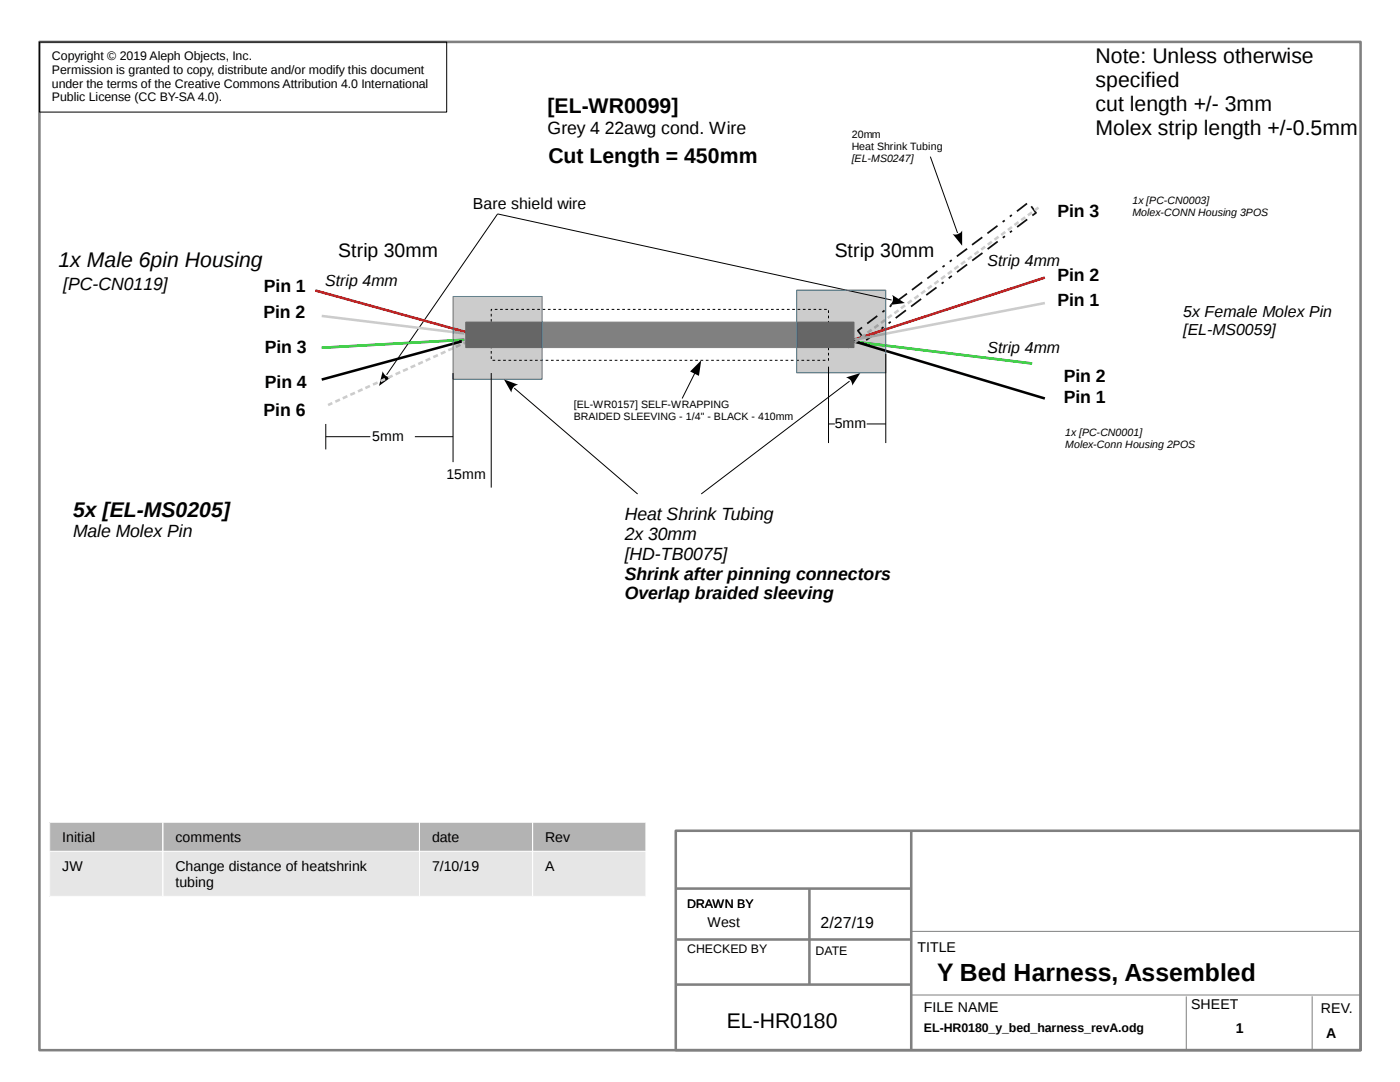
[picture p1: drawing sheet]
<svg xmlns="http://www.w3.org/2000/svg" width="279mm" height="216mm" viewBox="0 0 279 216" stroke-linecap="round" stroke-linejoin="round" font-family="sans-serif">
<defs><g id="words">
<text font-size="4.9" x="187" y="195.8">Y Bed Harness, Assembled</text>
<g font-size="4.2">
<text x="218.7" y="12.7">Note: Unless otherwise</text>
<text x="218.7" y="17.4">specified</text>
<text x="109.3" y="22.6">[EL-WR0099]</text>
<text x="218.7" y="22.2">cut length +/- 3mm</text>
<text x="218.7" y="26.9">Molex strip length +/-0.5mm</text>
<text x="109.4" y="32.5">Cut Length = 450mm</text>
<text x="11.7" y="53.2">1x Male 6pin Housing</text>
<text x="14.6" y="103.1">5x [EL-MS0205]</text>
<text x="145" y="205">EL-HR0180</text>
</g>
<g font-size="3.9">
<text x="67.5" y="51.2">Strip 30mm</text>
<text x="166.6" y="51.2">Strip 30mm</text>
</g>
<g font-size="3.5">
<text x="109.3" y="26.7">Grey 4 22awg cond. Wire</text>
<text x="211" y="43.3">Pin 3</text>
<text x="12.6" y="57.9">[PC-CN0119]</text>
<text x="52.6" y="58.2">Pin 1</text>
<text x="211" y="56">Pin 2</text>
<text x="52.6" y="63.4">Pin 2</text>
<text x="211" y="61.1">Pin 1</text>
<text x="52.8" y="70.3">Pin 3</text>
<text x="52.8" y="77.4">Pin 4</text>
<text x="212.3" y="76.3">Pin 2</text>
<text x="52.6" y="83">Pin 6</text>
<text x="212.3" y="80.4">Pin 1</text>
<text x="14.6" y="107.2">Male Molex Pin</text>
<text x="124.7" y="103.8">Heat Shrink Tubing</text>
<text x="124.7" y="107.7">2x 30mm</text>
<text x="124.7" y="111.7">[HD-TB0075]</text>
<text x="124.7" y="115.6">Shrink after pinning connectors</text>
<text x="124.7" y="119.6">Overlap braided sleeving</text>
</g>
<g font-size="3.2">
<text x="94.4" y="41.7">Bare shield wire</text>
<text x="197.1" y="53.2">Strip 4mm</text>
<text x="64.9" y="57">Strip 4mm</text>
<text x="236.1" y="63.3">5x Female Molex Pin</text>
<text x="197.1" y="70.4">Strip 4mm</text>
<text x="236.1" y="66.9">[EL-MS0059]</text>
<text x="163.8" y="185.2">2/27/19</text>
</g>
<g font-size="2.8">
<text x="74.3" y="87.9">5mm</text>
<text x="166.6" y="85.4">5mm</text>
<text x="89.1" y="95.6">15mm</text>
<text x="12.4" y="168">Initial</text>
<text x="35" y="168">comments</text>
<text x="86.2" y="168">date</text>
<text x="108.8" y="168">Rev</text>
<text x="12.4" y="173.7">JW</text>
<text x="35" y="173.7">Change distance of heatshrink</text>
<text x="86.2" y="173.7">7/10/19</text>
<text x="108.8" y="173.7">A</text>
<text x="35" y="176.9">tubing</text>
<text x="141.2" y="185">West</text>
<text x="183.1" y="189.9">TITLE</text>
<text x="184.4" y="201.9">FILE NAME</text>
<text x="237.7" y="201.4">SHEET</text>
<text x="263.6" y="202.2">REV.</text>
<text x="246.6" y="206.2">1</text>
<text x="264.7" y="207.2">A</text>
</g>
<g font-size="2.5">
<text x="10.4" y="12">Copyright © 2019 Aleph Objects, Inc.</text>
<text x="10.4" y="14.7">Permission is granted to copy, distribute and/or modify this document</text>
<text x="10.4" y="17.5">under the terms of the Creative Commons Attribution 4.0 International</text>
<text x="10.4" y="20.2">Public License (CC BY-SA 4.0).</text>
<text x="137.1" y="181.2">DRAWN BY</text>
<text x="137.1" y="190.2">CHECKED BY</text>
<text x="162.8" y="190.6">DATE</text>
<text x="184.4" y="206">EL-HR0180_y_bed_harness_revA.odg</text>
</g>
<g font-size="2.1">
<text x="170" y="27.6">20mm</text>
<text x="170" y="30">Heat Shrink Tubing</text>
<text x="170" y="32.3">[EL-MS0247]</text>
<text x="226" y="40.7">1x [PC-CN0003]</text>
<text x="226" y="43.1">Molex-CONN Housing 3POS</text>
<text x="114.5" y="81.4">[EL-WR0157] SELF-WRAPPING</text>
<text x="114.5" y="83.8">BRAIDED SLEEVING - 1/4&quot; - BLACK - 410mm</text>
<text x="212.6" y="87">1x [PC-CN0001]</text>
<text x="212.6" y="89.4">Molex-Conn Housing 2POS</text>
</g>
</g></defs>
<g fill="none" stroke="#111" stroke-width=".35">
<path d="M181 58.6l-2 1.5M183.8 59.7l-2 1.5M184 56.3l-2 1.6M186.9 57.4l-2 1.5M187.1 54l-2 1.6M188.3 56.3l-.4 .3M188.5 53l-.4 .3M189.9 51.9l-.4 .3M190 55.1l-.7 .4M193 52.8l-2 1.5M193 49.6l-2 1.6M196 47.3l-2 1.6"/>
<path d="M196.1 50.5l-2.1 1.5M199.1 45l-2 1.6M199.1 48.2l-2 1.5M200.5 44l-.4 .3M200.6 47.1l-.5 .3M201.9 42.9l-.4 .3M202 46.1l-.5 .3M205 40.6l-2 1.6M205 43.8l-2 1.5M205.8 41.2l1 1.3-.8 .5M172 65.3l-.8 .7 .9 1.1M174.9 66.4l-2 1.5"/>
<path d="M175.1 63l-2 1.6M176.3 65.3l-.4 .3M176.5 61.9l-.4 .4M177.8 64.2l-.5 .3M177.9 60.9l-.3 .3M180.8 61.9l-2 1.6"/>
</g>
<path d="M98 61.7h67.3v10.2h-67.3z" fill-rule="evenodd" fill="#fff"/>
<path d="M98 61.7h67.3v10.2h-67.3z" fill="none" stroke="#000" stroke-width=".2" stroke-dasharray=".5 .5" stroke-linecap="butt"/>
<path d="M7.9 8.4h263.6v201.1h-263.6zM134.9 165.8h136.6v43.7h-136.6zM134.9 177.3h47M161.5 177.3v19.1M181.9 165.8v43.7M134.9 187.5h47M134.9 196.5h47" fill="none" stroke="#808080" stroke-width=".51"/>
<path d="M181.9 185.8h89.6M181.9 198.5h89.6M236.7 198.8v10.7M261.9 198.8v10.7" fill="none" stroke="#808080" stroke-width=".2"/>
<path d="M7.9 8.4h81.2v14h-81.2zM99.3 42.7l-22.1 32.1" fill="none" stroke="#000" stroke-width=".2"/>
<path d="M76.4 74.1a1.53 1.53 0 0 0 1.7 1.1l-2.5 1.8z" fill-rule="evenodd" fill="#000"/>
<path d="M62.9 58l31 8.5M208.5 55.4l-38.2 12.4" fill="none" stroke="#f00" stroke-width=".51"/>
<g fill="none" stroke="#ccc" stroke-width=".51">
<path d="M182 59.9l-.8 .6M183.3 59l-.8 .6M184.6 58l-.8 .6M185.9 57l-.8 .6M187.3 56.1l-.8 .6M188.6 55.1l-.8 .6M190 54.1l-.8 .6M191.3 53.1l-.8 .6M192.6 52.1l-.8 .6M194 51.2l-.9 .6M195.3 50.2l-.8 .6M196.6 49.2l-.8 .6"/>
<path d="M197.9 48.2l-.8 .6M199.3 47.2l-.8 .6M200.6 46.3l-.8 .6M202 45.3l-.8 .6M203.3 44.3l-.8 .6M204.6 43.4l-.8 .5M206 42.4l-.9 .6M207.3 41.4l-.8 .6M64.2 63l28.5 3.5M67.8 79.7l-.9 .5M69.3 79.1l-.9 .4M70.8 78.4l-.9 .4"/>
<path d="M72.4 77.7l-1 .4M73.8 77l-.9 .4M75.4 76.3l-1 .4M76.8 75.6l-.8 .5M78.4 75l-1 .4M79.9 74.3l-.9 .4M81.4 73.6l-1 .4M82.9 72.9l-.9 .4M84.4 72.2l-.9 .4M85.9 71.5l-1 .5M87.4 70.9l-.9 .4M88.9 70.2l-.9 .4"/>
<path d="M90.4 69.5l-.9 .4M91.9 68.8l-.9 .4M93.4 68.1l-.9 .4M170 68.8l-.8 .6M171.3 67.8l-.8 .6M172.6 66.8l-.8 .6M174 65.8l-.9 .6M175.3 64.8l-.8 .6M176.6 63.9l-.8 .6M178 62.9l-.8 .6M179.3 61.9l-.8 .6M180.6 60.9l-.8 .6"/>
<path d="M208.5 60.5l-38.2 7.3M66.3 80.4l-.8 .4"/>
</g>
<path d="M92.7 67.8l-28.5 1.6M169.6 68.1l36.4 4.4" fill="none" stroke="#0c0" stroke-width=".51"/>
<path d="M92.1 68.1l-27.9 7.6M169.5 67.8l39 11.7" fill="none" stroke="#000" stroke-width=".51"/>
<path d="M93 64.3h77.4v5.1h-77.4z" fill-rule="evenodd" fill="#808080"/>
<path d="M93 64.3h77.4v5.1h-77.4z" fill="none" stroke="#808080" stroke-width=".2"/>
<path d="M185.7 31.3l5.4 15.2M99.3 42.7l78.6 17.2M90.4 74.4v17.8M102.6 77.4l24.6 21.2M138.7 74.4l-2.6 5.1M165.3 73.2v15.2M169.5 76.1l-29.6 22.5M176.8 70.6v17.8M65 84.6v5.1M65 87.1h8.9M82.8 87.1h7.6M165.3 84.6h1.3" fill="none" stroke="#000" stroke-width=".2"/>
<g fill="#000">
<path d="M137.7 74.1l2.2-2.2-.4 3.1z"/>
<path d="M190.1 46.7a1.48 1.48 0 0 0 1.9-.7v3z" fill-rule="evenodd"/>
<path d="M90.4 59.2h17.8v16.5h-17.8z" fill-rule="evenodd"/>
<path d="M100.6 75.7l2.8 1.1a1.59 1.59 0 0 0-1.3 1.5z" fill-rule="evenodd"/>
<path d="M159 57.9h17.8v16.5h-17.8z" fill-rule="evenodd"/>
<path d="M168.8 75.3l2.9-.9-1.6 2.5a1.53 1.53 0 0 0-1.3-1.6z" fill-rule="evenodd"/>
<path d="M178 58.8l2.6 1.7-3 .4a1.59 1.59 0 0 0 .4-2.1z" fill-rule="evenodd"/>
</g>
<path d="M90.4 59.2h17.8v16.5h-17.8zM159 57.9h17.8v16.5h-17.8z" fill="none" stroke="#3465af" stroke-width=".2"/>
<g fill="#b3b3b3">
<path d="M9.9 164.1h22.6v5.8h-22.6z" fill-rule="evenodd"/>
<path d="M32.5 164.1h51.2v5.8h-51.2z" fill-rule="evenodd"/>
<path d="M83.7 164.1h22.6v5.8h-22.6z" fill-rule="evenodd"/>
<path d="M106.3 164.1h22.6v5.8h-22.6z" fill-rule="evenodd"/>
</g>
<g fill="#e6e6e6">
<path d="M9.9 169.9h22.6v9h-22.6z" fill-rule="evenodd"/>
<path d="M32.5 169.9h51.2v9h-51.2z" fill-rule="evenodd"/>
<path d="M83.7 169.9h22.6v9h-22.6z" fill-rule="evenodd"/>
<path d="M106.3 169.9h22.6v9h-22.6z" fill-rule="evenodd"/>
</g>
<path d="M9.9 164.1h119v14.8h-119zM9.9 169.9h119M32.5 164.1v14.8M83.7 164.1v14.8M106.3 164.1v14.8" fill="none" stroke="#fff" stroke-width=".2"/>
<path d="M98 74.4v22.9M173 84.6h3.8" fill="none" stroke="#000" stroke-width=".2"/>
<use href="#words"/>
</svg>
